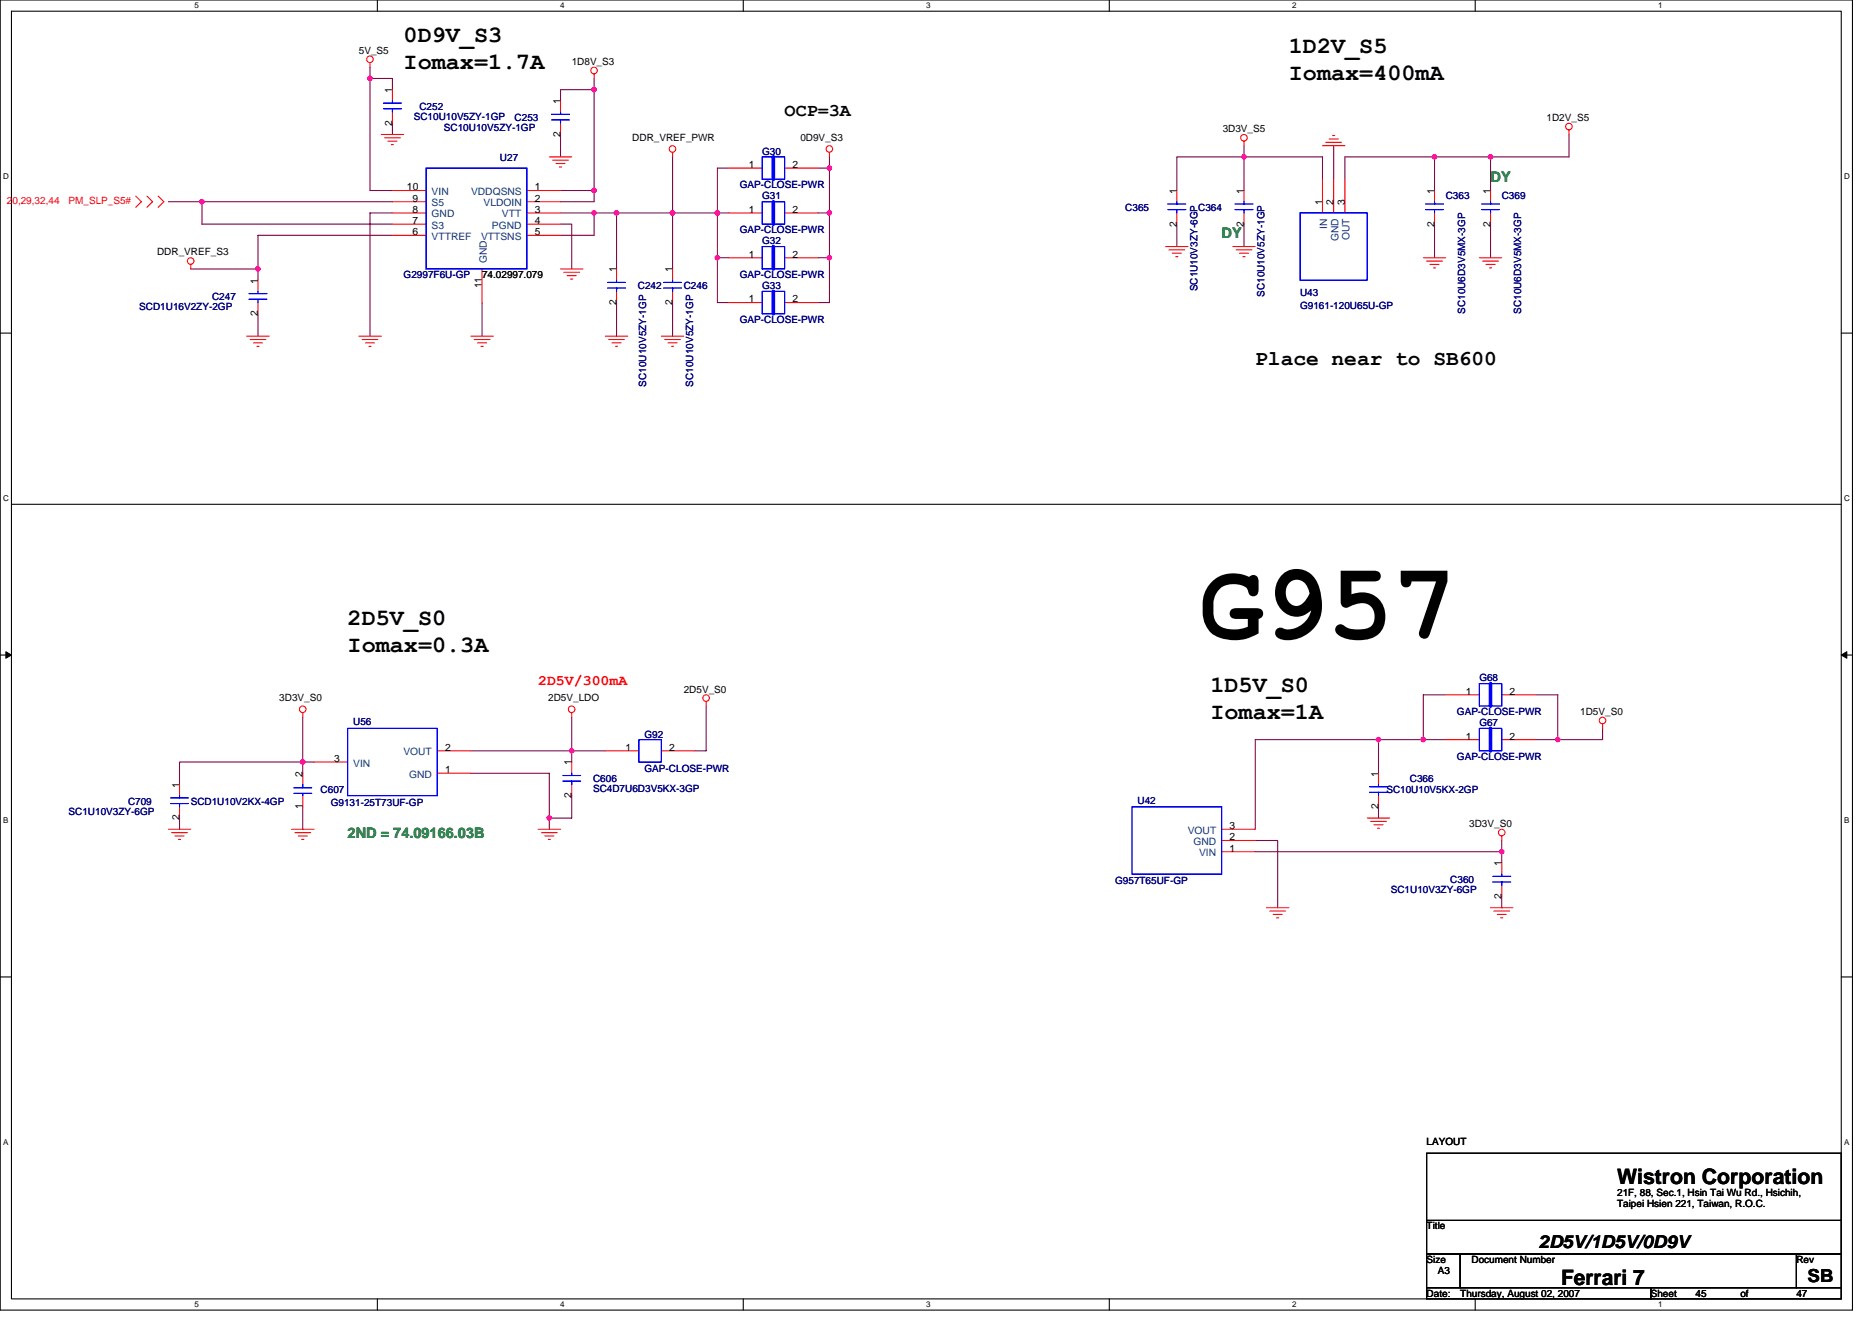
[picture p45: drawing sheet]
<svg xmlns="http://www.w3.org/2000/svg" width="297mm" height="210mm" viewBox="0 0 297 210" stroke-linecap="round" stroke-linejoin="round" font-family="sans-serif">
<defs><g id="words">
<text font-size="17.1" x="190.3" y="101.3">G957</text>
<g font-size="3.7">
<text x="64" y="6.7">0D9V_S3</text>
<text x="64" y="10.9">Iomax=1.7A</text>
<text x="204.5" y="8.5">1D2V_S5</text>
<text x="204.5" y="12.7">Iomax=400mA</text>
<text x="55.2" y="99.1">2D5V_S0</text>
<text x="55.2" y="103.4">Iomax=0.3A</text>
<text x="192.1" y="109.8">1D5V_S0</text>
<text x="192.1" y="114.1">Iomax=1A</text>
</g>
<g font-size="3.4">
<text x="199.2" y="57.9">Place near to SB600</text>
<text x="256.6" y="187.9">Wistron Corporation</text>
<text x="247.7" y="203.9">Ferrari 7</text>
</g>
<g font-size="2.8">
<text x="124.5" y="18.4">OCP=3A</text>
<text x="244.2" y="198">2D5V/1D5V/0D9V</text>
<text x="286.8" y="203.4">SB</text>
</g>
<g font-size="2.3" fill="#008000">
<text x="236.5" y="28.8">DY</text>
<text x="193.8" y="37.7">DY</text>
<text x="55.2" y="133">2ND = 74.09166.03B</text>
</g>
<text font-size="2.3" fill="#f00" x="85.4" y="108.6">2D5V/300mA</text>
<g font-size="1.6">
<text x="56.9" y="8.5">5V_S5</text>
<text x="90.7" y="10.3">1D8V_S3</text>
<text x="62.2" y="14.8" transform="rotate(-90 62.2 14.8)">1</text>
<text x="88.9" y="16.5" transform="rotate(-90 88.9 16.5)">1</text>
<text x="62.2" y="19.9" transform="rotate(-90 62.2 19.9)">2</text>
<text x="88.9" y="21.7" transform="rotate(-90 88.9 21.7)">2</text>
<text x="100.3" y="22.4">DDR_VREF_PWR</text>
<text x="127" y="22.4">0D9V_S3</text>
<text x="194" y="21">3D3V_S5</text>
<text x="245.4" y="19.2">1D2V_S5</text>
<text x="118.8" y="26.6">1</text>
<text x="125.7" y="26.6">2</text>
<text x="64.6" y="30.2">10</text>
<text x="65.5" y="32">9</text>
<text x="65.5" y="33.8">8</text>
<text x="65.5" y="35.5">7</text>
<text x="84.9" y="33.8">3</text>
<text x="84.9" y="30.2">1</text>
<text x="84.9" y="32">2</text>
<text x="84.9" y="35.5">4</text>
<text x="118.8" y="33.8">1</text>
<text x="125.7" y="33.8">2</text>
<text x="186.7" y="35.9" transform="rotate(-90 186.7 35.9)">2</text>
<text x="186.7" y="30.8" transform="rotate(-90 186.7 30.8)">1</text>
<text x="197.4" y="35.9" transform="rotate(-90 197.4 35.9)">2</text>
<text x="197.4" y="30.8" transform="rotate(-90 197.4 30.8)">1</text>
<text x="209.8" y="32.5" transform="rotate(-90 209.8 32.5)">1</text>
<text x="211.6" y="32.5" transform="rotate(-90 211.6 32.5)">2</text>
<text x="213.4" y="32.5" transform="rotate(-90 213.4 32.5)">3</text>
<text x="227.6" y="35.9" transform="rotate(-90 227.6 35.9)">2</text>
<text x="227.6" y="30.8" transform="rotate(-90 227.6 30.8)">1</text>
<text x="236.5" y="35.9" transform="rotate(-90 236.5 35.9)">2</text>
<text x="236.5" y="30.8" transform="rotate(-90 236.5 30.8)">1</text>
<text x="24.9" y="40.5">DDR_VREF_S3</text>
<text x="65.5" y="37.3">6</text>
<text x="84.9" y="37.3">5</text>
<text x="118.8" y="40.9">1</text>
<text x="125.7" y="40.9">2</text>
<text x="40.9" y="45" transform="rotate(-90 40.9 45)">1</text>
<text x="76.5" y="45.7" transform="rotate(-90 76.5 45.7)">11</text>
<text x="76.5" y="44.1">74.02997.079</text>
<text x="97.8" y="43.2" transform="rotate(-90 97.8 43.2)">1</text>
<text x="106.7" y="43.2" transform="rotate(-90 106.7 43.2)">1</text>
<text x="118.8" y="48">1</text>
<text x="125.7" y="48">2</text>
<text x="40.9" y="50.2" transform="rotate(-90 40.9 50.2)">2</text>
<text x="97.8" y="48.4" transform="rotate(-90 97.8 48.4)">2</text>
<text x="106.7" y="48.4" transform="rotate(-90 106.7 48.4)">2</text>
<text x="44.3" y="111.3">3D3V_S0</text>
<text x="87" y="111.3">2D5V_LDO</text>
<text x="108.5" y="109.9">2D5V_S0</text>
<text x="232.6" y="110.2">1</text>
<text x="239.5" y="110.2">2</text>
<text x="250.7" y="113.4">1D5V_S0</text>
<text x="70.6" y="119.1">2</text>
<text x="99.2" y="119.1">1</text>
<text x="106.2" y="119.1">2</text>
<text x="232.6" y="117.3">1</text>
<text x="239.5" y="117.3">2</text>
<text x="28.5" y="125" transform="rotate(-90 28.5 125)">1</text>
<text x="48" y="123.2" transform="rotate(-90 48 123.2)">2</text>
<text x="53" y="120.9">3</text>
<text x="70.6" y="122.7">1</text>
<text x="90.7" y="121.4" transform="rotate(-90 90.7 121.4)">1</text>
<text x="218.7" y="123.2" transform="rotate(-90 218.7 123.2)">1</text>
<text x="28.5" y="130.2" transform="rotate(-90 28.5 130.2)">2</text>
<text x="48" y="128.4" transform="rotate(-90 48 128.4)">1</text>
<text x="90.7" y="126.6" transform="rotate(-90 90.7 126.6)">2</text>
<text x="195.1" y="131.6">3</text>
<text x="218.7" y="128.4" transform="rotate(-90 218.7 128.4)">2</text>
<text x="233.1" y="131.2">3D3V_S0</text>
<text x="195.1" y="133.3">2</text>
<text x="195.1" y="135.1">1</text>
<text x="238.3" y="137.4" transform="rotate(-90 238.3 137.4)">1</text>
<text x="238.3" y="142.6" transform="rotate(-90 238.3 142.6)">2</text>
<text x="226.4" y="181.7">LAYOUT</text>
<text x="256.6" y="189.7">21F, 88, Sec.1, Hsin Tai Wu Rd., Hsichih,</text>
<text x="256.6" y="191.5">Taipei Hsien 221, Taiwan, R.O.C.</text>
<text x="226.4" y="195.1">Title</text>
<text x="226.4" y="200.4">Size</text>
<text x="228.2" y="202.2">A3</text>
<text x="233.5" y="200.4">Document Number</text>
<text x="285" y="200.4">Rev</text>
<text x="226.4" y="205.7">Date:</text>
<text x="231.7" y="205.7">Thursday, August 02, 2007</text>
<text x="261.9" y="205.7">Sheet</text>
<text x="269" y="205.7">45</text>
<text x="276.2" y="205.7">of</text>
<text x="285" y="205.7">47</text>
</g>
<g font-size="1.6" fill="#000080">
<text x="66.5" y="17.4">C252</text>
<text x="65.7" y="19">SC10U10V5ZY-1GP</text>
<text x="70.4" y="20.8">SC10U10V5ZY-1GP</text>
<text x="81.7" y="19.2">C253</text>
<text x="79.3" y="25.6">U27</text>
<text x="117.4" y="29.9">GAP-CLOSE-PWR</text>
<text x="120.9" y="24.5">G30</text>
<text x="120.9" y="31.6">G31</text>
<text x="178.6" y="33.4">C365</text>
<text x="190.1" y="33.4">C364</text>
<text x="229.4" y="31.6">C363</text>
<text x="238.3" y="31.6">C369</text>
<text x="117.4" y="37">GAP-CLOSE-PWR</text>
<text x="120.9" y="38.8">G32</text>
<text x="33.7" y="47.6">C247</text>
<text x="64" y="44.1">G2997F6U-GP</text>
<text x="101.2" y="45.9">C242</text>
<text x="108.5" y="45.9">C246</text>
<text x="117.4" y="44.1">GAP-CLOSE-PWR</text>
<text x="120.9" y="45.9">G33</text>
<text x="190" y="46.2" transform="rotate(-90 190 46.2)">SC1U10V3ZY-6GP</text>
<text x="200.7" y="47.1" transform="rotate(-90 200.7 47.1)">SC10U10V5ZY-1GP</text>
<text x="206.3" y="46.9">U43</text>
<text x="22.1" y="49.3">SCD1U16V2ZY-2GP</text>
<text x="117.4" y="51.2">GAP-CLOSE-PWR</text>
<text x="206.3" y="49.1">G9161-120U65U-GP</text>
<text x="232.5" y="49.8" transform="rotate(-90 232.5 49.8)">SC10U6D3V5MX-3GP</text>
<text x="241.4" y="49.8" transform="rotate(-90 241.4 49.8)">SC10U6D3V5MX-3GP</text>
<text x="102.5" y="61.3" transform="rotate(-90 102.5 61.3)">SC10U10V5ZY-1GP</text>
<text x="110" y="61.3" transform="rotate(-90 110 61.3)">SC10U10V5ZY-1GP</text>
<text x="231.2" y="113.4">GAP-CLOSE-PWR</text>
<text x="234.7" y="108.1">G68</text>
<text x="56" y="115">U56</text>
<text x="102.3" y="117.2">G92</text>
<text x="234.7" y="115.2">G67</text>
<text x="50.9" y="125.9">C607</text>
<text x="94.1" y="124.1">C606</text>
<text x="94.1" y="125.7">SC4D7U6D3V5KX-3GP</text>
<text x="102.3" y="122.5">GAP-CLOSE-PWR</text>
<text x="220" y="125.9">SC10U10V5KX-2GP</text>
<text x="223.7" y="124.1">C366</text>
<text x="231.2" y="120.5">GAP-CLOSE-PWR</text>
<text x="10.9" y="129.3">SC1U10V3ZY-6GP</text>
<text x="20.3" y="127.7">C709</text>
<text x="30.3" y="127.7">SCD1U10V2KX-4GP</text>
<text x="52.5" y="127.8">G9131-25T73UF-GP</text>
<text x="180.5" y="127.5">U42</text>
<text x="176.9" y="140.3">G957T65UF-GP</text>
<text x="220.7" y="141.7">SC1U10V3ZY-6GP</text>
<text x="230.1" y="140.1">C360</text>
</g>
<g font-size="1.6" fill="#f00">
<text x="1.1" y="32.4">20,29,32,44</text>
<text x="10.9" y="32.4">PM_SLP_S5#</text>
</g>
<g font-size="1.6" fill="#004080">
<text x="68.5" y="30.9">VIN</text>
<text x="68.5" y="32.7">S5</text>
<text x="68.5" y="34.5">GND</text>
<text x="74.7" y="30.9">VDDQSNS</text>
<text x="76.7" y="32.7">VLDOIN</text>
<text x="79.6" y="34.5">VTT</text>
<text x="68.5" y="36.3">S3</text>
<text x="68.5" y="38.1">VTTREF</text>
<text x="76.3" y="38.1">VTTSNS</text>
<text x="77.2" y="41.8" transform="rotate(-90 77.2 41.8)">GND</text>
<text x="78.1" y="36.3">PGND</text>
<text x="210.6" y="36.3" transform="rotate(-90 210.6 36.3)">IN</text>
<text x="212.4" y="38.3" transform="rotate(-90 212.4 38.3)">GND</text>
<text x="214.1" y="38.1" transform="rotate(-90 214.1 38.1)">OUT</text>
<text x="64" y="119.8">VOUT</text>
<text x="56" y="121.6">VIN</text>
<text x="64.9" y="123.4">GND</text>
<text x="188.5" y="132.3">VOUT</text>
<text x="189.4" y="134.1">GND</text>
<text x="190.3" y="135.8">VIN</text>
</g>
<g font-size="1.3">
<text x="30.8" y="1.3">5</text>
<text x="88.9" y="1.3">4</text>
<text x="147" y="1.3">3</text>
<text x="205" y="1.3">2</text>
<text x="263.1" y="1.3">1</text>
<text x=".5" y="28.4">D</text>
<text x="292.6" y="28.4">D</text>
<text x=".5" y="79.5">C</text>
<text x="292.6" y="79.5">C</text>
<text x=".5" y="130.6">B</text>
<text x="292.6" y="130.6">B</text>
<text x=".5" y="181.7">A</text>
<text x="292.6" y="181.7">A</text>
<text x="30.8" y="207.4">5</text>
<text x="88.9" y="207.4">4</text>
<text x="147" y="207.4">3</text>
<text x="205" y="207.4">2</text>
<text x="263.1" y="207.4">1</text>
</g>
</g></defs>
<path d="M0 0h293.9v207.9h-293.9zM1.8 1.8h290.4v204.3h-290.4z" fill="none" stroke="#000" stroke-width=".17"/>
<g fill="#fff">
<path d="M30.8 .2h.7v1.4h-.7z"/>
<path d="M30.8 206.3h.7v1.4h-.7z"/>
</g>
<path d="M59.9 0v1.8M59.9 206.1v1.8" fill="none" stroke="#000" stroke-width=".17"/>
<g fill="#fff">
<path d="M88.9 .2h.7v1.4h-.7z"/>
<path d="M88.9 206.3h.7v1.4h-.7z"/>
</g>
<path d="M117.9 0v1.8M117.9 206.1v1.8" fill="none" stroke="#000" stroke-width=".17"/>
<g fill="#fff">
<path d="M147 .2h.7v1.4h-.7z"/>
<path d="M147 206.3h.7v1.4h-.7z"/>
</g>
<path d="M176 0v1.8M176 206.1v1.8" fill="none" stroke="#000" stroke-width=".17"/>
<g fill="#fff">
<path d="M205 .2h.7v1.4h-.7z"/>
<path d="M205 206.3h.7v1.4h-.7z"/>
</g>
<path d="M234.1 0v1.8M234.1 206.1v1.8" fill="none" stroke="#000" stroke-width=".17"/>
<g fill="#fff">
<path d="M263.1 .2h.7v1.4h-.7z"/>
<path d="M263.1 206.3h.7v1.4h-.7z"/>
<path d="M.5 27.3h.9v1.4h-.9z"/>
<path d="M292.6 27.3h.9v1.4h-.9z"/>
<path d="M.5 78.4h.9v1.4h-.9z"/>
<path d="M292.6 78.4h.9v1.4h-.9z"/>
</g>
<path d="M0 52.9h1.8M292.2 52.9h1.7" fill="none" stroke="#000" stroke-width=".17"/>
<g fill="#fff">
<path d="M.5 129.5h.8v1.4h-.8z"/>
<path d="M292.6 129.5h.9v1.4h-.9z"/>
</g>
<path d="M0 103.9h1.8M292.2 103.9h1.7" fill="none" stroke="#000" stroke-width=".17"/>
<path d="M.9 103.4l.9 .5-.9 .5zM292.2 103.9l.8-.5v1z" fill="#000" stroke="#000" stroke-width=".16"/>
<g fill="#fff">
<path d="M.5 180.5h.8v1.4h-.8z"/>
<path d="M292.6 180.5h.9v1.4h-.9z"/>
</g>
<path d="M1.8 80h290.4M0 155h1.8M292.2 155h1.7M226.4 199h5.3v5.3h-5.3zM226.4 183h65.8v10.6h-65.8zM226.4 193.6h65.8v5.4h-65.8zM231.7 199h53.3v5.3h-53.3zM285 199h7.2v5.3h-7.2zM226.4 204.3h35.5v1.8h-35.5zM261.9 204.3h30.3v1.8h-30.3z" fill="none" stroke="#000" stroke-width=".17"/>
<g fill="none" stroke="#800040" stroke-width=".17">
<path d="M58.7 12.4h3.6v1.8M58.7 10.7v19.5h3.6M62.3 19.6v1.7M94.3 14.2h-5.4v1.8M94.3 12.4v19.6h-5.4M26.7 32h35.6M32 32v3.6h30.3M62.3 33.8h-3.6v19.5M62.3 37.3h-21.4v7.1M88.9 35.6h1.8v7.1M88.9 33.8h26.7M88.9 21.3v3.6"/>
<path d="M88.9 30.2h5.4M94.3 33.8v3.5h-5.4M97.8 33.8v8.9M106.7 24.9v17.8M115.6 26.7h-1.8v21.3h1.8M129.8 26.7h1.8M129.8 33.8h1.8M131.6 24.9v23.1h-1.8M186.7 35.6v3.5M197.4 23.1v7.1M197.4 35.6v3.5M209.8 28.4v-3.5h-23.1v5.3"/>
<path d="M211.6 23.1v5.3M213.4 28.4v-3.5h14.2v5.3M227.6 35.6v5.3M236.5 24.9v5.3M236.5 35.6v5.3M249 21.3v3.6h-21.4M30.3 42.7h10.6M40.9 49.8v3.5M76.5 48v5.3M97.8 48v5.3M106.7 48v5.3M113.8 40.9h1.8"/>
<path d="M129.8 40.9h1.8M48 113.8v7.1h1.8M74.7 119.1h21.4M90.7 113.8v7.1M112.1 112v7.1h-1.8M218.7 117.3h10.7M229.4 110.2h-3.6v7.1M243.6 110.2h3.6v7.1h7.1v-1.7M243.6 117.3h3.6M28.5 129.8v1.8M48 122.7v-1.8h-19.5v3.6M48 128v3.6"/>
<path d="M74.7 122.7h12.5v8.9M90.7 126.2v3.6h-3.5M199.2 135.1h39.1v1.8M199.2 133.3h3.5v10.7M218.7 122.7v-5.4h-19.5v14.3M218.7 128v1.8M238.3 133.3v1.8M238.3 142.2v1.8"/>
</g>
<g fill="#f0f" stroke="#f0f" stroke-width=".17">
<circle cx="113.8" cy="40.9" r=".35"/>
<circle cx="131.6" cy="40.9" r=".35"/>
<circle cx="131.6" cy="26.7" r=".35"/>
<circle cx="113.8" cy="33.8" r=".35"/>
<circle cx="97.8" cy="33.8" r=".35"/>
<circle cx="106.7" cy="33.8" r=".35"/>
<circle cx="58.7" cy="12.4" r=".35"/>
<circle cx="94.3" cy="14.2" r=".35"/>
<circle cx="94.3" cy="30.2" r=".35"/>
<circle cx="40.9" cy="42.7" r=".35"/>
<circle cx="94.3" cy="33.8" r=".35"/>
<circle cx="32" cy="32" r=".35"/>
<circle cx="131.6" cy="33.8" r=".35"/>
<circle cx="90.7" cy="119.1" r=".35"/>
<circle cx="87.1" cy="129.8" r=".35"/>
<circle cx="48" cy="120.9" r=".35"/>
<circle cx="238.3" cy="135.1" r=".35"/>
<circle cx="218.7" cy="117.3" r=".35"/>
<circle cx="225.8" cy="117.3" r=".35"/>
<circle cx="247.2" cy="117.3" r=".35"/>
<circle cx="236.5" cy="24.9" r=".35"/>
<circle cx="227.6" cy="24.9" r=".35"/>
<circle cx="197.4" cy="24.9" r=".35"/>
</g>
<g fill="none" stroke="#f00" stroke-width=".17">
<path d="M58.7 9.9v.8M62.3 14.2v1.8M62.3 17.8v1.8M88.9 16v1.8M88.9 19.6v1.7M94.3 11.7v.7M21.5 31.1l.9 .9-.9 .9M23.3 31.1l.9 .9-.9 .9M25.1 31.1l.9 .9-.9 .9M60.5 21.3h3.5M61 21.9h2.5M61.5 22.4h1.5"/>
<path d="M62.1 22.9h.3M62.3 33.8h5.3M62.3 30.2h5.3M62.3 32h5.3M62.3 35.6h5.3M62.3 37.3h5.3M83.6 33.8h5.3M83.6 30.2h5.3M83.6 32h5.3M83.6 35.6h5.3M83.6 37.3h5.3M87.2 24.9h3.5"/>
<path d="M87.7 25.4h2.5M88.2 26h1.5M88.8 26.5h.3M106.7 24.2v.7M115.6 26.7h5.3M115.6 33.8h5.3M124.5 26.7h5.3M124.5 33.8h5.3M131.6 24.2v.7M185 39.1h3.5M185.5 39.6h2.5M186.7 30.2v1.8"/>
<path d="M186.7 33.8v1.8M195.6 39.1h3.6M196.1 39.6h2.5M197.4 22.4v.7M197.4 30.2v1.8M197.4 33.8v1.8M209.8 23.1h3.6M209.8 28.4v5.4M210.4 22.6h2.5M210.9 22.1h1.4M211.5 21.5h.3M211.6 28.4v5.4"/>
<path d="M213.4 28.4v5.4M227.6 30.2v1.8M227.6 33.8v1.8M236.5 30.2v1.8M236.5 33.8v1.8M249 20.6v.7M30.3 42v.7M39.2 53.3h3.5M39.7 53.9h2.5M40.2 54.4h1.5M40.8 54.9h.3M40.9 44.4v1.8"/>
<path d="M40.9 48v1.8M56.9 53.3h3.6M57.5 53.9h2.5M58 54.4h1.4M58.5 54.9h.4M74.7 53.3h3.6M75.2 53.9h2.5M75.8 54.4h1.4M76.3 54.9h.4M76.5 42.7v5.3M88.9 42.7h3.6M89.5 43.2h2.5"/>
<path d="M90 43.7h1.4M90.5 44.3h.4M96.1 53.3h3.5M96.6 53.9h2.5M97.1 54.4h1.4M97.7 54.9h.3M97.8 42.7v1.7M97.8 46.2v1.8M104.9 53.3h3.6M105.5 53.9h2.5M106 54.4h1.4M106.5 54.9h.4"/>
<path d="M106.7 42.7v1.7M106.7 46.2v1.8M115.6 40.9h5.3M115.6 48h5.3M124.5 40.9h5.3M124.5 48h5.3M186 40.2h1.4M186.6 40.7h.3M196.7 40.2h1.4M197.2 40.7h.4M225.8 40.9h3.6M226.4 41.4h2.5"/>
<path d="M226.9 42h1.4M227.5 42.5h.3M234.7 40.9h3.6M235.3 41.4h2.5M235.8 42h1.4M236.3 42.5h.4M48 113.1v.7M69.4 119.1h5.3M90.7 113.1v.7M96.1 119.1h5.3M104.9 119.1h5.4M112.1 111.3v.7"/>
<path d="M229.4 110.2h5.3M229.4 117.3h5.3M238.3 110.2h5.3M238.3 117.3h5.3M254.3 114.9v.7M26.7 131.6h3.6M27.2 132.1h2.5M27.8 132.6h1.4M28.3 133.2h.4M28.5 124.5v1.7M28.5 128v1.8M46.3 131.6h3.5"/>
<path d="M46.8 132.1h2.5M47.3 132.6h1.5M47.9 133.2h.3M48 122.7v1.8M48 126.2v1.8M49.8 120.9h5.4M69.4 122.7h5.3M85.4 131.6h3.5M85.9 132.1h2.5M86.4 132.6h1.5M87 133.2h.3M90.7 120.9v1.8"/>
<path d="M90.7 124.5v1.7M193.8 131.6h5.4M193.8 135.1h5.4M193.8 133.3h5.4M217 129.8h3.5M217.5 130.3h2.5M218 130.9h1.5M218.6 131.4h.3M218.7 122.7v1.8M218.7 126.2v1.8M238.3 132.6v.7M238.3 136.9v1.8"/>
<path d="M201 144h3.5M201.5 144.5h2.5M202 145.1h1.5M202.6 145.6h.3M236.5 144h3.6M237 144.5h2.5M237.6 145.1h1.4M238.1 145.6h.4M238.3 140.5v1.7"/>
<circle cx="58.7" cy="9.4" r=".52"/>
<circle cx="94.3" cy="11.2" r=".52"/>
<circle cx="106.7" cy="23.6" r=".52"/>
<circle cx="131.6" cy="23.6" r=".52"/>
<circle cx="197.4" cy="21.9" r=".52"/>
<circle cx="248.9" cy="20.1" r=".52"/>
<circle cx="30.3" cy="41.4" r=".52"/>
<circle cx="48" cy="112.5" r=".52"/>
<circle cx="90.7" cy="112.5" r=".52"/>
<circle cx="112" cy="110.8" r=".52"/>
<circle cx="254.3" cy="114.3" r=".52"/>
<circle cx="238.3" cy="132.1" r=".52"/>
</g>
<g fill="none" stroke="#00f" stroke-width=".17">
<path d="M60.9 16.4h2.8M60.9 17.3h2.8M62.3 16v.4M62.3 17.3v.5M87.5 18.1h2.9M87.5 19h2.9M88.9 17.8v.3M88.9 19v.6M67.6 26.7h16v16h-16zM120.9 39.1h3.6v3.6h-3.6zM120.9 24.9h3.6v3.5h-3.6zM120.9 32h3.6v3.6h-3.6z"/>
<path d="M185.3 32.4h2.8M185.3 33.3h2.8M186.7 32v.4M186.7 33.3v.5M196 32.4h2.8M196 33.3h2.8M197.4 32v.4M197.4 33.3v.5M206.3 33.8h10.7v10.6h-10.7zM226.2 32.4h2.8M226.2 33.3h2.8M227.6 32v.4"/>
<path d="M227.6 33.3v.5M235.1 32.4h2.8M235.1 33.3h2.8M236.5 32v.4M236.5 33.3v.5M39.5 46.6h2.9M39.5 47.5h2.9M40.9 46.2v.4M40.9 47.5v.5M96.4 44.8h2.8M96.4 45.7h2.8M97.8 44.4v.4"/>
<path d="M97.8 45.7v.5M105.3 44.8h2.8M105.3 45.7h2.8M106.7 44.4v.4M106.7 45.7v.5M120.9 46.2h3.6v3.6h-3.6zM55.2 115.6h14.2v10.6h-14.2zM101.4 117.3h3.5v3.6h-3.5zM234.7 108.5h3.6v3.5h-3.6zM234.7 115.6h3.6v3.5h-3.6zM27.1 126.6h2.8M27.1 127.5h2.8"/>
<path d="M28.5 126.2v.4M28.5 127.5v.5M46.6 125.9h2.9M46.6 125h2.9M48 124.5v.5M48 125.9v.3M89.3 123h2.8M89.3 123.9h2.8M90.7 122.7v.3M90.7 123.9v.6M179.6 128h14.2v10.7h-14.2zM217.3 124.8h2.9"/>
<path d="M217.3 125.7h2.9M218.7 124.5v.3M218.7 125.7v.5M236.9 139h2.8M236.9 139.9h2.8M238.3 138.7v.3M238.3 139.9v.6"/>
</g>
<path d="M122.7 24.9v3.5M122.7 32v3.6M122.7 39.1v3.6M122.7 46.2v3.6M236.5 108.5v3.5M236.5 115.6v3.5" fill="none" stroke="#00f" stroke-width=".53"/>
<use href="#words"/>
</svg>
